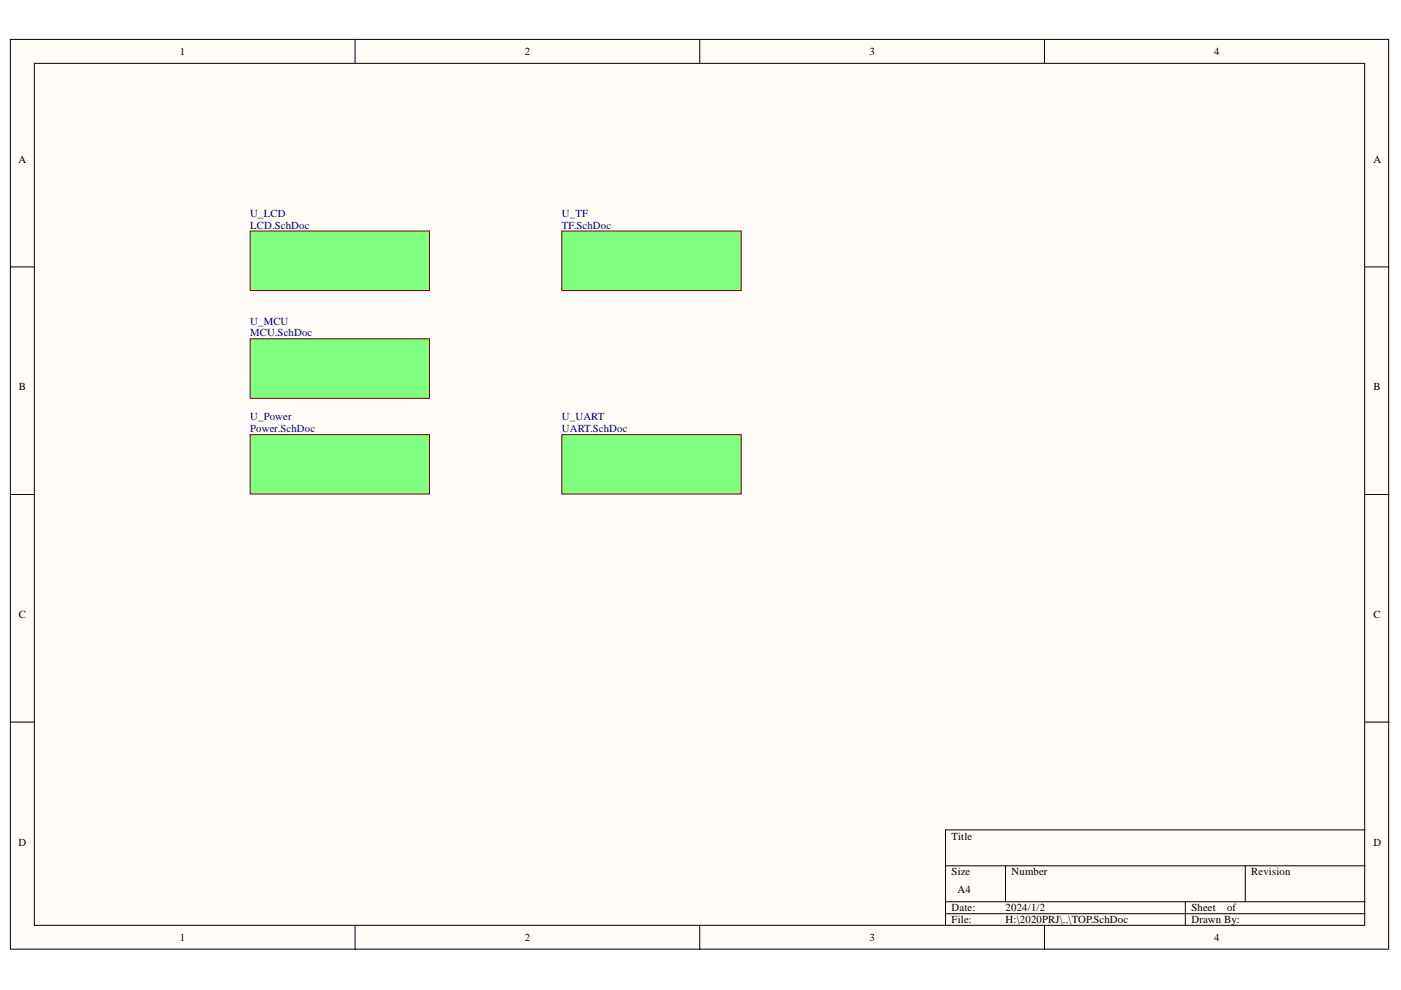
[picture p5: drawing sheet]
<svg xmlns="http://www.w3.org/2000/svg" width="297mm" height="210mm" viewBox="0 0 297 210" stroke-linecap="round" stroke-linejoin="round" font-family="sans-serif">
<defs><g id="words">
<g font-size="2.3">
<text x="38.2" y="11.7">1</text>
<text x="111.2" y="11.7">2</text>
<text x="184.3" y="11.7">3</text>
<text x="257.4" y="11.7">4</text>
<text x="3.9" y="34.5">A</text>
<text x="291.2" y="34.5">A</text>
<text x="4" y="82.8">B</text>
<text x="291.2" y="82.8">B</text>
<text x="4" y="131">C</text>
<text x="291.2" y="131">C</text>
<text x="3.9" y="179.3">D</text>
<text x="201.8" y="178">Title</text>
<text x="291.2" y="179.3">D</text>
<text x="201.8" y="185.6">Size</text>
<text x="214.5" y="185.6">Number</text>
<text x="265.3" y="185.6">Revision</text>
<text x="203" y="189.4">A4</text>
<text x="201.8" y="193.2">Date:</text>
<text x="201.8" y="195.8">File:</text>
<text x="213.2" y="193.2">2024/1/2</text>
<text x="213.2" y="195.8">H:\2020PRJ\..\TOP.SchDoc</text>
<text x="252.6" y="193.2">Sheet</text>
<text x="252.6" y="195.8">Drawn By:</text>
<text x="260.2" y="193.2">of</text>
<text x="38.2" y="199.6">1</text>
<text x="111.2" y="199.6">2</text>
<text x="184.3" y="199.6">3</text>
<text x="257.4" y="199.6">4</text>
</g>
<g font-size="2.3" fill="#000080">
<text x="53" y="46">U_LCD</text>
<text x="119.1" y="46">U_TF</text>
<text x="53" y="48.5">LCD.SchDoc</text>
<text x="119.1" y="48.5">TF.SchDoc</text>
<text x="53" y="68.8">U_MCU</text>
<text x="53" y="71.3">MCU.SchDoc</text>
<text x="53" y="89.1">U_Power</text>
<text x="119.1" y="89.1">U_UART</text>
<text x="53" y="91.6">Power.SchDoc</text>
<text x="119.1" y="91.6">UART.SchDoc</text>
</g>
</g></defs>
<g fill="#fffcf8" stroke="#000" stroke-width=".21">
<path d="M2.2 8.4h292.2v192.8h-292.2z"/>
<path d="M7.3 13.4h282v182.8h-282z"/>
</g>
<g fill="none" stroke="#000" stroke-width=".21">
<path d="M75.3 8.4v5M148.4 8.4v5M221.4 8.4v5M2.2 56.6h5.1M289.4 56.6h5.1M2.2 104.8h5.1M289.4 104.8h5.1M2.2 153.1h5.1M289.4 153.1h5.1M289.4 176h-88.9v20.3M75.3 196.3v5M148.4 196.3v5"/>
<path d="M200.5 183.6h88.9M200.5 191.2h88.9M200.5 193.7h88.9M213.2 183.6v7.6M221.4 196.3v5M251.3 191.2v5.1M264 183.6v7.6"/>
</g>
<g fill="#80ff80" stroke="#800000" stroke-width=".21">
<path d="M53 49h38.1v12.6h-38.1z"/>
<path d="M53 71.8h38.1v12.7h-38.1z"/>
<path d="M53 92.2h38.1v12.5h-38.1z"/>
<path d="M119.1 49h38.1v12.6h-38.1z"/>
<path d="M119.1 92.2h38.1v12.5h-38.1z"/>
</g>
<use href="#words"/>
</svg>
